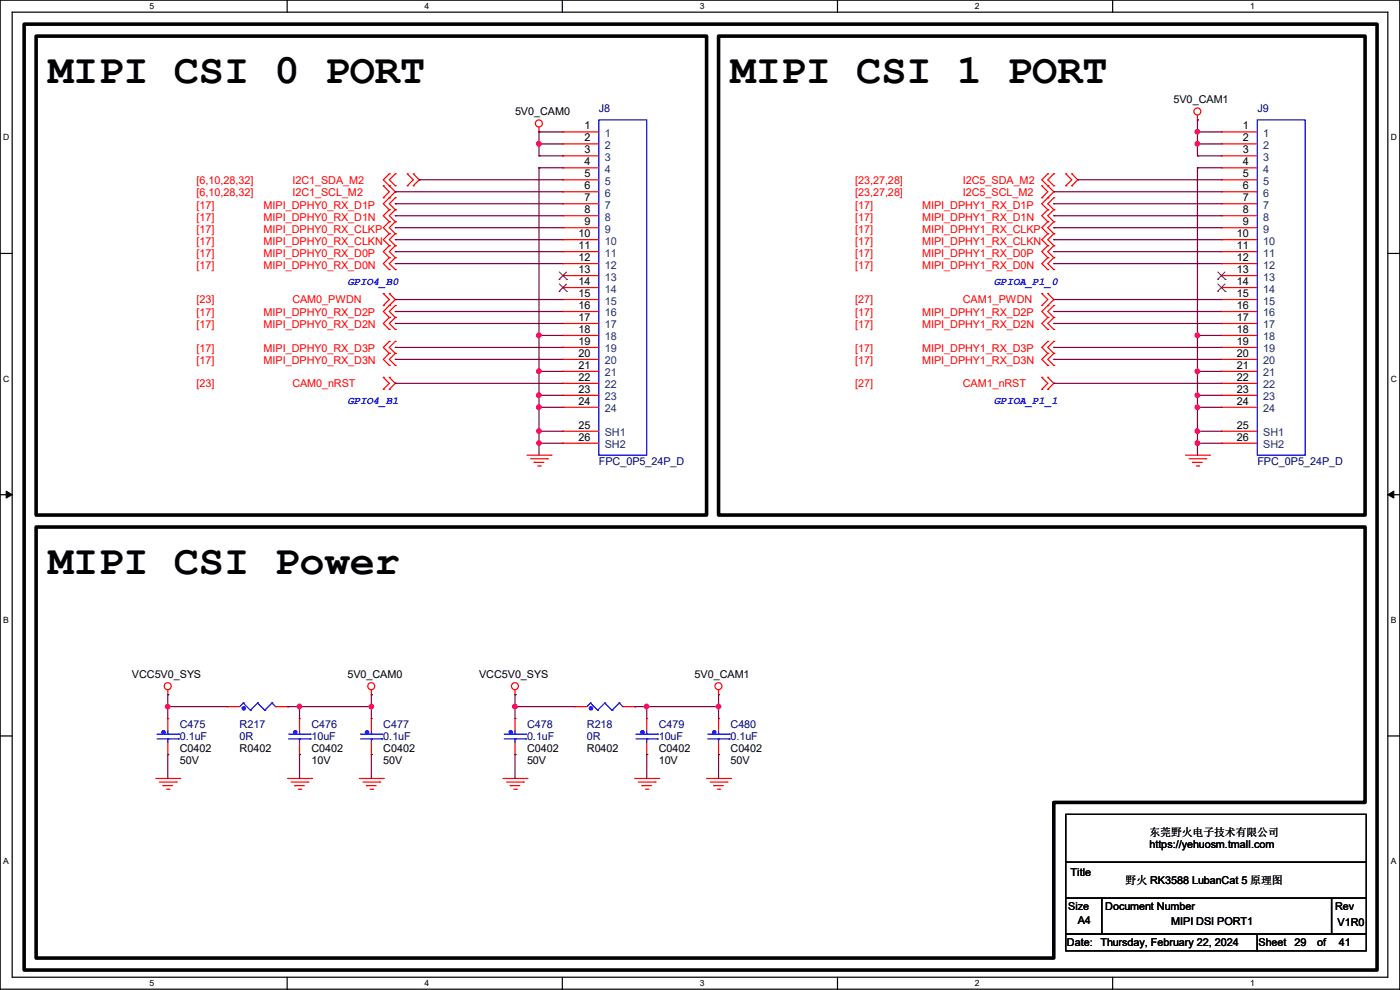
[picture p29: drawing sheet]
<svg xmlns="http://www.w3.org/2000/svg" width="297mm" height="210mm" viewBox="0 0 297 210" stroke-linecap="round" stroke-linejoin="round" font-family="sans-serif">
<defs><g id="words">
<g font-size="8.9">
<text x="10.2" y="17.6">MIPI CSI 0 PORT</text>
<text x="155" y="17.6">MIPI CSI 1 PORT</text>
<text x="10.2" y="121.8">MIPI CSI Power</text>
</g>
<g font-size="2.3" fill="#000080">
<text x="127" y="23.7">J8</text>
<text x="266.7" y="23.7">J9</text>
<text x="127" y="98.6">FPC_0P5_24P_D</text>
<text x="266.7" y="98.6">FPC_0P5_24P_D</text>
<text x="38.1" y="154.5">C475</text>
<text x="50.8" y="154.5">R217</text>
<text x="66.1" y="154.5">C476</text>
<text x="81.3" y="154.5">C477</text>
<text x="111.8" y="154.5">C478</text>
<text x="124.5" y="154.5">R218</text>
<text x="139.7" y="154.5">C479</text>
<text x="155" y="154.5">C480</text>
<text x="38.1" y="157.1">0.1uF</text>
<text x="50.8" y="157.1">0R</text>
<text x="66.1" y="157.1">10uF</text>
<text x="81.3" y="157.1">0.1uF</text>
<text x="111.8" y="157.1">0.1uF</text>
<text x="124.5" y="157.1">0R</text>
<text x="139.7" y="157.1">10uF</text>
<text x="155" y="157.1">0.1uF</text>
</g>
<g font-size="2.3">
<text x="249" y="21.9">5V0_CAM1</text>
<text x="109.3" y="24.5">5V0_CAM0</text>
<text x="124" y="27.4">1</text>
<text x="124" y="30">2</text>
<text x="263.7" y="27.4">1</text>
<text x="263.7" y="30">2</text>
<text x="124" y="32.5">3</text>
<text x="124" y="35.1">4</text>
<text x="263.7" y="32.5">3</text>
<text x="263.7" y="35.1">4</text>
<text x="124" y="37.6">5</text>
<text x="124" y="40.1">6</text>
<text x="263.7" y="37.6">5</text>
<text x="263.7" y="40.1">6</text>
<text x="124" y="42.7">7</text>
<text x="124" y="45.2">8</text>
<text x="124" y="47.8">9</text>
<text x="263.7" y="42.7">7</text>
<text x="263.7" y="45.2">8</text>
<text x="263.7" y="47.8">9</text>
<text x="122.7" y="50.3">10</text>
<text x="122.7" y="52.8">11</text>
<text x="262.4" y="50.3">10</text>
<text x="262.4" y="52.8">11</text>
<text x="122.7" y="55.4">12</text>
<text x="122.7" y="57.9">13</text>
<text x="262.4" y="55.4">12</text>
<text x="262.4" y="57.9">13</text>
<text x="122.7" y="60.5">14</text>
<text x="122.7" y="63">15</text>
<text x="122.7" y="65.5">16</text>
<text x="262.4" y="60.5">14</text>
<text x="262.4" y="63">15</text>
<text x="262.4" y="65.5">16</text>
<text x="122.7" y="68.1">17</text>
<text x="122.7" y="70.6">18</text>
<text x="262.4" y="68.1">17</text>
<text x="262.4" y="70.6">18</text>
<text x="122.7" y="73.2">19</text>
<text x="122.7" y="75.7">20</text>
<text x="262.4" y="73.2">19</text>
<text x="262.4" y="75.7">20</text>
<text x="122.7" y="78.2">21</text>
<text x="122.7" y="80.8">22</text>
<text x="122.7" y="83.3">23</text>
<text x="262.4" y="78.2">21</text>
<text x="262.4" y="80.8">22</text>
<text x="262.4" y="83.3">23</text>
<text x="122.7" y="85.9">24</text>
<text x="262.4" y="85.9">24</text>
<text x="122.7" y="90.9">25</text>
<text x="122.7" y="93.5">26</text>
<text x="262.4" y="90.9">25</text>
<text x="262.4" y="93.5">26</text>
<text x="28" y="143.8">VCC5V0_SYS</text>
<text x="73.7" y="143.8">5V0_CAM0</text>
<text x="101.6" y="143.8">VCC5V0_SYS</text>
<text x="147.4" y="143.8">5V0_CAM1</text>
<text x="38.1" y="159.6">C0402</text>
<text x="50.8" y="159.6">R0402</text>
<text x="66.1" y="159.6">C0402</text>
<text x="81.3" y="159.6">C0402</text>
<text x="111.8" y="159.6">C0402</text>
<text x="124.5" y="159.6">R0402</text>
<text x="139.7" y="159.6">C0402</text>
<text x="155" y="159.6">C0402</text>
<text x="38.1" y="162.1">50V</text>
<text x="66.1" y="162.1">10V</text>
<text x="81.3" y="162.1">50V</text>
<text x="111.8" y="162.1">50V</text>
<text x="139.7" y="162.1">10V</text>
<text x="155" y="162.1">50V</text>
<text x="243.9" y="177.4">东莞野火电子技术有限公司</text>
<text x="243.9" y="179.9">https://yehuosm.tmall.com</text>
<text x="227.1" y="185.8">Title</text>
<text x="238.8" y="187.5">野火 RK3588 LubanCat 5 原理图</text>
<text x="226.6" y="193.1">Size</text>
<text x="228.6" y="195.9">A4</text>
<text x="234.5" y="193.1">Document Number</text>
<text x="248.5" y="196.2">MIPI DSI PORT1</text>
<text x="283.3" y="193.1">Rev</text>
<text x="283.8" y="196.4">V1R0</text>
<text x="226.4" y="200.7">Date:</text>
<text x="233.5" y="200.7">Thursday, February 22, 2024</text>
<text x="267" y="200.7">Sheet</text>
<text x="274.6" y="200.7">29</text>
<text x="279.4" y="200.7">of</text>
<text x="284" y="200.7">41</text>
</g>
<g font-size="2.3" fill="#004080">
<text x="128.3" y="29">1</text>
<text x="268" y="29">1</text>
<text x="128.3" y="31.6">2</text>
<text x="128.3" y="34.1">3</text>
<text x="268" y="31.6">2</text>
<text x="268" y="34.1">3</text>
<text x="128.3" y="36.7">4</text>
<text x="128.3" y="39.2">5</text>
<text x="128.3" y="41.7">6</text>
<text x="268" y="36.7">4</text>
<text x="268" y="39.2">5</text>
<text x="268" y="41.7">6</text>
<text x="128.3" y="44.3">7</text>
<text x="128.3" y="46.8">8</text>
<text x="268" y="44.3">7</text>
<text x="268" y="46.8">8</text>
<text x="128.3" y="49.4">9</text>
<text x="128.3" y="51.9">10</text>
<text x="268" y="49.4">9</text>
<text x="268" y="51.9">10</text>
<text x="128.3" y="54.4">11</text>
<text x="128.3" y="57">12</text>
<text x="128.3" y="59.5">13</text>
<text x="268" y="54.4">11</text>
<text x="268" y="57">12</text>
<text x="268" y="59.5">13</text>
<text x="128.3" y="62.1">14</text>
<text x="128.3" y="64.6">15</text>
<text x="268" y="62.1">14</text>
<text x="268" y="64.6">15</text>
<text x="128.3" y="67.1">16</text>
<text x="128.3" y="69.7">17</text>
<text x="268" y="67.1">16</text>
<text x="268" y="69.7">17</text>
<text x="128.3" y="72.2">18</text>
<text x="128.3" y="74.8">19</text>
<text x="128.3" y="77.3">20</text>
<text x="268" y="72.2">18</text>
<text x="268" y="74.8">19</text>
<text x="268" y="77.3">20</text>
<text x="128.3" y="79.8">21</text>
<text x="128.3" y="82.4">22</text>
<text x="268" y="79.8">21</text>
<text x="268" y="82.4">22</text>
<text x="128.3" y="84.9">23</text>
<text x="128.3" y="87.5">24</text>
<text x="268" y="84.9">23</text>
<text x="268" y="87.5">24</text>
<text x="128.3" y="92.5">SH1</text>
<text x="128.3" y="95.1">SH2</text>
<text x="268" y="92.5">SH1</text>
<text x="268" y="95.1">SH2</text>
</g>
<g font-size="2.3" fill="#f00">
<text x="41.7" y="38.9">[6,10,28,32]</text>
<text x="41.7" y="41.5">[6,10,28,32]</text>
<text x="62" y="38.9">I2C1_SDA_M2</text>
<text x="62" y="41.5">I2C1_SCL_M2</text>
<text x="181.4" y="41.5">[23,27,28]</text>
<text x="181.4" y="38.9">[23,27,28]</text>
<text x="204.3" y="41.5">I2C5_SCL_M2</text>
<text x="204.3" y="38.9">I2C5_SDA_M2</text>
<text x="41.7" y="44.3">[17]</text>
<text x="41.7" y="46.8">[17]</text>
<text x="55.9" y="44.3">MIPI_DPHY0_RX_D1P</text>
<text x="55.9" y="46.8">MIPI_DPHY0_RX_D1N</text>
<text x="181.4" y="44.3">[17]</text>
<text x="181.4" y="46.8">[17]</text>
<text x="195.6" y="44.3">MIPI_DPHY1_RX_D1P</text>
<text x="195.6" y="46.8">MIPI_DPHY1_RX_D1N</text>
<text x="41.7" y="49.4">[17]</text>
<text x="41.7" y="51.9">[17]</text>
<text x="55.9" y="49.4">MIPI_DPHY0_RX_CLKP</text>
<text x="55.9" y="51.9">MIPI_DPHY0_RX_CLKN</text>
<text x="181.4" y="49.4">[17]</text>
<text x="181.4" y="51.9">[17]</text>
<text x="195.6" y="49.4">MIPI_DPHY1_RX_CLKP</text>
<text x="195.6" y="51.9">MIPI_DPHY1_RX_CLKN</text>
<text x="41.7" y="54.4">[17]</text>
<text x="41.7" y="57">[17]</text>
<text x="55.9" y="54.4">MIPI_DPHY0_RX_D0P</text>
<text x="55.9" y="57">MIPI_DPHY0_RX_D0N</text>
<text x="181.4" y="54.4">[17]</text>
<text x="181.4" y="57">[17]</text>
<text x="195.6" y="54.4">MIPI_DPHY1_RX_D0P</text>
<text x="195.6" y="57">MIPI_DPHY1_RX_D0N</text>
<text x="41.7" y="64.3">[23]</text>
<text x="62" y="64.3">CAM0_PWDN</text>
<text x="181.4" y="64.3">[27]</text>
<text x="204.3" y="64.3">CAM1_PWDN</text>
<text x="41.7" y="67.1">[17]</text>
<text x="41.7" y="69.7">[17]</text>
<text x="55.9" y="67.1">MIPI_DPHY0_RX_D2P</text>
<text x="55.9" y="69.7">MIPI_DPHY0_RX_D2N</text>
<text x="181.4" y="67.1">[17]</text>
<text x="181.4" y="69.7">[17]</text>
<text x="195.6" y="67.1">MIPI_DPHY1_RX_D2P</text>
<text x="195.6" y="69.7">MIPI_DPHY1_RX_D2N</text>
<text x="41.7" y="74.8">[17]</text>
<text x="41.7" y="77.3">[17]</text>
<text x="55.9" y="74.8">MIPI_DPHY0_RX_D3P</text>
<text x="55.9" y="77.3">MIPI_DPHY0_RX_D3N</text>
<text x="181.4" y="74.8">[17]</text>
<text x="181.4" y="77.3">[17]</text>
<text x="195.6" y="74.8">MIPI_DPHY1_RX_D3P</text>
<text x="195.6" y="77.3">MIPI_DPHY1_RX_D3N</text>
<text x="41.7" y="82.1">[23]</text>
<text x="62" y="82.1">CAM0_nRST</text>
<text x="181.4" y="82.1">[27]</text>
<text x="204.3" y="82.1">CAM1_nRST</text>
</g>
<g font-size="2.3" fill="#00f">
<text x="73.7" y="60.4">GPIO4_B0</text>
<text x="210.9" y="60.4">GPIOA_P1_0</text>
<text x="73.7" y="85.8">GPIO4_B1</text>
<text x="210.9" y="85.8">GPIOA_P1_1</text>
</g>
<g font-size="1.8">
<text x="31.7" y="1.9">5</text>
<text x="90.1" y="1.9">4</text>
<text x="148.5" y="1.9">3</text>
<text x="206.8" y="1.9">2</text>
<text x="265.2" y="1.9">1</text>
<text x=".7" y="29.8">D</text>
<text x="295.1" y="29.8">D</text>
<text x=".7" y="80.9">C</text>
<text x="295.1" y="80.9">C</text>
<text x=".7" y="132.1">B</text>
<text x="295.1" y="132.1">B</text>
<text x=".7" y="183.3">A</text>
<text x="295.1" y="183.3">A</text>
<text x="31.7" y="209.2">5</text>
<text x="90.1" y="209.2">4</text>
<text x="148.5" y="209.2">3</text>
<text x="206.8" y="209.2">2</text>
<text x="265.2" y="209.2">1</text>
</g>
</g></defs>
<path d="M0 0h297v209.8h-297zM2.6 2.6h291.8v204.7h-291.8z" fill="none" stroke="#000" stroke-width=".25"/>
<g fill="#fff">
<path d="M31.7 .3h1v2h-1z"/>
<path d="M31.7 207.6h1v1.9h-1z"/>
</g>
<path d="M60.9 0v2.6M60.9 207.3v2.5" fill="none" stroke="#000" stroke-width=".25"/>
<g fill="#fff">
<path d="M90.1 .3h1v2h-1z"/>
<path d="M90.1 207.6h1v1.9h-1z"/>
</g>
<path d="M119.3 0v2.6M119.3 207.3v2.5" fill="none" stroke="#000" stroke-width=".25"/>
<g fill="#fff">
<path d="M148.5 .3h.9v2h-.9z"/>
<path d="M148.5 207.6h.9v1.9h-.9z"/>
</g>
<path d="M177.7 0v2.6M177.7 207.3v2.5" fill="none" stroke="#000" stroke-width=".25"/>
<g fill="#fff">
<path d="M206.8 .3h1v2h-1z"/>
<path d="M206.8 207.6h1v1.9h-1z"/>
</g>
<path d="M236.1 0v2.6M236.1 207.3v2.5" fill="none" stroke="#000" stroke-width=".25"/>
<g fill="#fff">
<path d="M265.2 .3h1v2h-1z"/>
<path d="M265.2 207.6h1v1.9h-1z"/>
<path d="M.7 28.2h1.2v1.9h-1.2z"/>
<path d="M295.1 28.2h1.2v1.9h-1.2z"/>
<path d="M.7 79.3h1.2v2h-1.2z"/>
<path d="M295.1 79.3h1.2v2h-1.2z"/>
</g>
<path d="M0 53.8h2.6M294.4 53.8h2.6" fill="none" stroke="#000" stroke-width=".25"/>
<g fill="#fff">
<path d="M.7 130.5h1.2v2h-1.2z"/>
<path d="M295.1 130.5h1.1v2h-1.1z"/>
</g>
<path d="M0 104.9h2.6M294.4 104.9h2.6" fill="none" stroke="#000" stroke-width=".25"/>
<path d="M1.3 104.2l1.3 .7-1.3 .8zM294.4 104.9l1.3-.7v1.5z" fill="#000" stroke="#000" stroke-width=".21"/>
<g fill="#fff">
<path d="M.7 181.7h1.2v2h-1.2z"/>
<path d="M295.1 181.7h1.1v2h-1.1z"/>
</g>
<path d="M0 156.1h2.6M294.4 156.1h2.6M226.1 172.8h63.8v10.1h-63.8zM226.1 182.9h63.8v7.6h-63.8zM226.1 190.5h7.6v7.7h-7.6zM226.1 198.2h40.6v3.5h-40.6zM233.7 190.5h48.8v7.7h-48.8zM266.7 198.2h23.2v3.5h-23.2zM282.5 190.5h7.4v7.7h-7.4z" fill="none" stroke="#000" stroke-width=".25"/>
<path d="M5.1 5.1h287v200.7h-287zM7.7 7.7h142.2v101.6h-142.2zM152.4 7.7h137.2v101.6h-137.2zM7.7 111.8h281.9v58.4h-66v33h-215.9z" fill="none" stroke="#000" stroke-width=".76"/>
<g fill="none" stroke="#f00" stroke-width=".25">
<path d="M81.3 39.4h.1M81.3 39.4l1.3 1.3-1.3 1.3M82.6 39.4h.1M82.6 36.9h.1M82.6 36.9l-1.3 1.2 2.6 2.6-2.6 2.5 1.3 1.3M83.9 39.4h.1M83.9 36.9h.1M83.9 36.9l-1.3 1.2 1.3 1.3M86.4 39.4h.1M86.4 36.9h.1M86.4 36.9l1.3 1.2-1.3 1.3M87.7 36.9h.1"/>
<path d="M87.7 39.4h.1M87.7 36.9l1.2 1.2-1.2 1.3M114.3 28h.1M114.3 27v1M119.4 28h.1M119.4 30.5h.1M119.4 33.1h.1M119.4 35.6h.1M119.4 38.1h.1M119.4 28h7.6M119.4 30.5h7.6M119.4 33.1h7.6"/>
<path d="M119.4 35.6h7.6M119.4 38.1h7.6M221 39.4h.1M221 39.4l1.3 1.3-1.3 1.3M222.3 39.4h.1M222.3 36.9h.1M222.3 36.9l-1.3 1.2 2.6 2.6-2.6 2.5 1.3 1.3M223.6 39.4h.1M223.6 36.9h.1M223.6 36.9l-1.3 1.2 1.3 1.3M226.1 39.4h.1M226.1 36.9h.1"/>
<path d="M226.1 36.9l1.3 1.2-1.3 1.3M227.4 36.9h.1M227.4 39.4h.1M227.4 36.9l1.2 1.2-1.2 1.3M254 25.4h.1M254 24.4v1M259.1 28h.1M259.1 30.5h.1M259.1 33.1h.1M259.1 35.6h.1M259.1 38.1h.1M259.1 28h7.6"/>
<path d="M259.1 30.5h7.6M259.1 33.1h7.6M259.1 35.6h7.6M259.1 38.1h7.6M81.3 42h.1M82.6 47h.1M82.6 49.6h.1M82.6 42h.1M82.6 44.5h.1M82.6 52.1h.1M82.6 54.7h.1M82.6 57.2h.1"/>
<path d="M82.6 47l-1.3 1.3 1.3 1.3M82.6 44.5l-1.3 1.3 1.3 1.2M82.6 52.1l-1.3 1.3 1.3 1.3M82.6 49.6l-1.3 1.2 1.3 1.3M82.6 54.7l-1.3 1.2 1.3 1.3M83.9 47h.1M83.9 49.6h.1M83.9 42h.1M83.9 44.5h.1M83.9 52.1h.1M83.9 54.7h.1M83.9 57.2h.1"/>
<path d="M83.9 47l-1.3 1.3 1.3 1.3M83.9 42l-1.3 1.2 1.3 1.3M83.9 44.5l-1.3 1.3 1.3 1.2M83.9 52.1l-1.3 1.3 1.3 1.3M83.9 49.6l-1.3 1.2 1.3 1.3M83.9 54.7l-1.3 1.2 1.3 1.3M119.4 40.7h.1M119.4 43.2h.1M119.4 45.8h.1M119.4 48.3h.1M119.4 50.8h.1M119.4 53.4h.1"/>
<path d="M119.4 55.9h.1M119.4 58.5h.1M119.4 40.7h7.6M119.4 43.2h7.6M119.4 45.8h7.6M119.4 48.3h7.6M119.4 50.8h7.6M119.4 53.4h7.6M119.4 55.9h7.6M119.4 58.5h7.6M221 42h.1M222.3 47h.1"/>
<path d="M222.3 49.6h.1M222.3 52.1h.1M222.3 42h.1M222.3 44.5h.1M222.3 54.7h.1M222.3 57.2h.1M222.3 47l-1.3 1.3 1.3 1.3M222.3 49.6l-1.3 1.2 1.3 1.3M222.3 44.5l-1.3 1.3 1.3 1.2M222.3 52.1l-1.3 1.3 1.3 1.3M222.3 54.7l-1.3 1.2 1.3 1.3M223.6 47h.1"/>
<path d="M223.6 49.6h.1M223.6 52.1h.1M223.6 42h.1M223.6 44.5h.1M223.6 54.7h.1M223.6 57.2h.1M223.6 47l-1.3 1.3 1.3 1.3M223.6 49.6l-1.3 1.2 1.3 1.3M223.6 42l-1.3 1.2 1.3 1.3M223.6 44.5l-1.3 1.3 1.3 1.2M223.6 52.1l-1.3 1.3 1.3 1.3M223.6 54.7l-1.3 1.2 1.3 1.3"/>
<path d="M259.1 40.7h.1M259.1 43.2h.1M259.1 45.8h.1M259.1 48.3h.1M259.1 50.8h.1M259.1 53.4h.1M259.1 55.9h.1M259.1 58.5h.1M259.1 40.7h7.6M259.1 43.2h7.6M259.1 45.8h7.6M259.1 48.3h7.6"/>
<path d="M259.1 50.8h7.6M259.1 53.4h7.6M259.1 55.9h7.6M259.1 58.5h7.6M81.3 64.8h.1M81.3 62.3h.1M81.3 62.3l1.3 1.2-1.3 1.3M82.6 72.4h.1M82.6 75h.1M82.6 64.8h.1M82.6 67.4h.1M82.6 77.5h.1"/>
<path d="M82.6 69.9h.1M82.6 62.3h.1M82.6 72.4l-1.3 1.3 1.3 1.3M82.6 62.3l1.3 1.2-2.6 2.6 1.3 1.3M82.6 75l-1.3 1.2 1.3 1.3M82.6 67.4l-1.3 1.2 1.3 1.3M83.9 72.4h.1M83.9 75h.1M83.9 64.8h.1M83.9 67.4h.1M83.9 77.5h.1M83.9 69.9h.1"/>
<path d="M83.9 72.4l-1.3 1.3 1.3 1.3M83.9 64.8l-1.3 1.3 1.3 1.3M83.9 75l-1.3 1.2 1.3 1.3M83.9 67.4l-1.3 1.2 1.3 1.3M119.4 61h.1M119.4 63.5h.1M119.4 66.1h.1M119.4 68.6h.1M119.4 71.2h.1M119.4 73.7h.1M119.4 76.2h.1M119.4 78.8h.1"/>
<path d="M119.4 61h7.6M119.4 63.5h7.6M119.4 66.1h7.6M119.4 68.6h7.6M119.4 71.2h7.6M119.4 73.7h7.6M119.4 76.2h7.6M119.4 78.8h7.6M221 64.8h.1M221 62.3h.1M221 62.3l1.3 1.2-1.3 1.3M222.3 72.4h.1"/>
<path d="M222.3 75h.1M222.3 77.5h.1M222.3 64.8h.1M222.3 67.4h.1M222.3 69.9h.1M222.3 62.3h.1M222.3 72.4l-1.3 1.3 1.3 1.3M222.3 75l-1.3 1.2 1.3 1.3M222.3 62.3l1.3 1.2-2.6 2.6 1.3 1.3M222.3 67.4l-1.3 1.2 1.3 1.3M223.6 72.4h.1M223.6 75h.1"/>
<path d="M223.6 77.5h.1M223.6 64.8h.1M223.6 67.4h.1M223.6 69.9h.1M223.6 72.4l-1.3 1.3 1.3 1.3M223.6 75l-1.3 1.2 1.3 1.3M223.6 64.8l-1.3 1.3 1.3 1.3M223.6 67.4l-1.3 1.2 1.3 1.3M259.1 61h.1M259.1 63.5h.1M259.1 66.1h.1M259.1 68.6h.1"/>
<path d="M259.1 71.2h.1M259.1 73.7h.1M259.1 76.2h.1M259.1 78.8h.1M259.1 61h7.6M259.1 63.5h7.6M259.1 66.1h7.6M259.1 68.6h7.6M259.1 71.2h7.6M259.1 73.7h7.6M259.1 76.2h7.6M259.1 78.8h7.6"/>
<path d="M81.3 82.6h.1M81.3 80.1h.1M81.3 80.1l1.3 1.2-1.3 1.3M82.6 80.1h.1M82.6 82.6h.1M82.6 80.1l1.3 1.2-1.3 1.3M111.8 96.6h5.1M112.6 97.3h3.5M113.3 98.1h.1M113.3 98.1h2.1M114.1 98.8h.5M114.6 98.8h.1"/>
<path d="M116.1 97.3h.1M116.9 96.6h.1M119.4 81.3h.1M119.4 83.9h.1M119.4 86.4h.1M119.4 91.5h.1M119.4 94h.1M119.4 81.3h7.6M119.4 83.9h7.6M119.4 86.4h7.6M119.4 91.5h7.6M119.4 94h7.6"/>
<path d="M221 82.6h.1M221 80.1h.1M221 80.1l1.3 1.2-1.3 1.3M222.3 80.1h.1M222.3 82.6h.1M222.3 80.1l1.3 1.2-1.3 1.3M251.5 96.6h5.1M252.3 97.3h3.5M253 98.1h.1M253 98.1h2.1M253.8 98.8h.5M254.3 98.8h.1"/>
<path d="M255.8 97.3h.1M256.6 96.6h.1M259.1 81.3h.1M259.1 83.9h.1M259.1 86.4h.1M259.1 91.5h.1M259.1 94h.1M259.1 81.3h7.6M259.1 83.9h7.6M259.1 86.4h7.6M259.1 91.5h7.6M259.1 94h7.6"/>
<path d="M35.6 147.4h.1M35.6 152.4h.1M35.6 146.3v1.1M35.6 152.4v2.6M35.6 157.5v2.6M48.3 149.9h.1M48.3 149.9h2.5M58.5 149.9h2.5M61 149.9h.1M63.5 152.4h.1M63.5 152.4v2.6M63.5 157.5v2.6"/>
<path d="M78.8 147.4h.1M78.8 152.4h.1M78.8 146.3v1.1M78.8 152.4v2.6M78.8 157.5v2.6M109.3 147.4h.1M109.3 152.4h.1M109.3 146.3v1.1M109.3 152.4v2.6M109.3 157.5v2.6M122 149.9h.1M122 149.9h2.5"/>
<path d="M132.1 149.9h2.6M134.7 149.9h.1M137.2 152.4h.1M137.2 152.4v2.6M137.2 157.5v2.6M152.4 147.4h.1M152.4 152.4h.1M152.4 146.3v1.1M152.4 152.4v2.6M152.4 157.5v2.6M33.1 165.1h5M33.8 165.9h3.6"/>
<path d="M34.6 166.7h.1M34.6 166.7h2M35.3 167.4h.6M35.6 160.1h.1M35.9 167.4h.1M37.4 165.9h.1M38.1 165.1h.1M61 165.1h5.1M61.8 165.9h3.5M62.5 166.7h.1M62.5 166.7h2.1M63.3 167.4h.5"/>
<path d="M63.5 160.1h.1M63.8 167.4h.1M65.3 165.9h.1M66.1 165.1h.1M76.2 165.1h5.1M77 165.9h3.6M77.8 166.7h.1M77.8 166.7h2M78.5 167.4h.5M78.8 160.1h.1M79 167.4h.1M80.6 165.9h.1"/>
<path d="M81.3 165.1h.1M106.7 165.1h5.1M107.5 165.9h3.5M108.2 166.7h.1M108.2 166.7h2.1M109 167.4h.5M109.3 160.1h.1M109.5 167.4h.1M111 165.9h.1M111.8 165.1h.1M134.7 165.1h5M135.4 165.9h3.6"/>
<path d="M136.2 166.7h.1M136.2 166.7h2M136.9 167.4h.6M137.2 160.1h.1M137.5 167.4h.1M139 165.9h.1M139.7 165.1h.1M149.9 165.1h5.1M150.7 165.9h3.5M151.4 166.7h.1M151.4 166.7h2.1M152.2 167.4h.5"/>
<path d="M152.4 160.1h.1M152.7 167.4h.1M154.2 165.9h.1M155 165.1h.1"/>
<circle cx="114.3" cy="26.2" r=".74"/>
<circle cx="254" cy="23.6" r=".74"/>
<circle cx="35.6" cy="145.6" r=".74"/>
<circle cx="78.8" cy="145.6" r=".74"/>
<circle cx="109.2" cy="145.6" r=".74"/>
<circle cx="152.4" cy="145.6" r=".74"/>
</g>
<g fill="none" stroke="#00f" stroke-width=".25">
<path d="M127 25.4h10.2v71.2h-10.2zM266.7 25.4h10.2v71.2h-10.2zM33.3 156.8h4.6M33.3 155.7h4.6M35.6 156.8h.1M35.6 155.7h.1M35.6 155v.7M35.6 156.8v.7M37.9 156.8h.1M37.9 155.7h.1M51.6 149.1h.1M51.6 149.1l-.8 .8"/>
<path d="M51.6 149.1l1.5 1.6M53.1 150.7h.1M54.7 149.1h.1M54.7 149.1l-1.6 1.6M54.7 149.1l1.5 1.6M56.2 150.7h.1M57.7 149.1h.1M57.7 149.1l-1.5 1.6M57.7 149.1l.8 .8M58.5 149.9h.1M61.3 156.8h4.5M61.3 155.7h4.5"/>
<path d="M63.5 156.8h.1M63.5 155.7h.1M63.5 155v.7M63.5 156.8v.7M65.8 156.8h.1M65.8 155.7h.1M76.5 156.8h4.6M76.5 155.7h4.6M78.8 156.8h.1M78.8 155.7h.1M78.8 155v.7M78.8 156.8v.7"/>
<path d="M81.1 156.8h.1M81.1 155.7h.1M107 156.8h4.5M107 155.7h4.5M109.3 156.8h.1M109.3 155.7h.1M109.3 155v.7M109.3 156.8v.7M111.5 156.8h.1M111.5 155.7h.1M125.3 149.1h.1M125.3 149.1l-.8 .8"/>
<path d="M125.3 149.1l1.5 1.6M126.8 150.7h.1M128.3 149.1h.1M128.3 149.1l-1.5 1.6M128.3 149.1l1.5 1.6M129.8 150.7h.1M131.4 149.1h.1M131.4 149.1l-1.6 1.6M131.4 149.1l.7 .8M132.1 149.9h.1M134.9 156.8h4.6M134.9 155.7h4.6"/>
<path d="M137.2 156.8h.1M137.2 155.7h.1M137.2 155v.7M137.2 156.8v.7M139.5 156.8h.1M139.5 155.7h.1M150.2 156.8h4.5M150.2 155.7h4.5M152.4 156.8h.1M152.4 155.7h.1M152.4 155v.7M152.4 156.8v.7"/>
<path d="M154.7 156.8h.1M154.7 155.7h.1"/>
</g>
<g fill="#00f" stroke="#00f" stroke-width=".25">
<circle cx="125.4" cy="150.3" r=".36"/>
<circle cx="51.7" cy="150.3" r=".36"/>
<circle cx="151.5" cy="155.3" r=".36"/>
<circle cx="136.3" cy="155.3" r=".36"/>
<circle cx="62.6" cy="155.3" r=".36"/>
<circle cx="77.9" cy="155.3" r=".36"/>
<circle cx="108.4" cy="155.3" r=".36"/>
<circle cx="34.7" cy="155.3" r=".36"/>
</g>
<g fill="none" stroke="#804000" stroke-width=".21">
<path d="M118.6 59.3h.1M118.7 57.7l1.5 1.6M120.2 57.7l-1.6 1.6M120.2 59.3h.1M258.3 59.3h.1M258.4 57.7l1.5 1.6M259.9 57.7l-1.6 1.6M259.9 59.3h.1M118.6 61.8h.1M118.7 60.2l1.5 1.6M120.2 60.2l-1.6 1.6M120.2 61.8h.1"/>
<path d="M258.3 61.8h.1M258.4 60.2l1.5 1.6M259.9 60.2l-1.6 1.6M259.9 61.8h.1"/>
</g>
<g fill="none" stroke="#800040" stroke-width=".25">
<path d="M88.9 38.1h.1M88.9 38.1h30.5M114.3 33.1h.1M114.3 28h.1M114.3 30.5h.1M114.3 35.6h.1M114.3 33.1h5.1M114.3 30.5h5.1M114.3 35.6h5.1M114.3 28v5.1M114.3 35.6v61M114.3 28h5.1"/>
<path d="M228.6 38.1h.1M228.6 38.1h30.5M254 33.1h.1M254 25.4h.1M254 30.5h.1M254 35.6h.1M254 28h.1M254 25.4v7.7M254 35.6v61M254 33.1h5.1M254 30.5h5.1M254 35.6h5.1"/>
<path d="M254 28h5.1M83.9 40.7h.1M83.9 45.8h.1M83.9 48.3h.1M83.9 50.8h.1M83.9 55.9h.1M83.9 53.4h.1M83.9 43.2h.1M83.9 40.7h35.5M83.9 45.8h35.5M83.9 48.3h35.5M83.9 50.8h35.5"/>
<path d="M83.9 55.9h35.5M83.9 43.2h35.5M83.9 53.4h35.5M223.6 40.7h.1M223.6 45.8h.1M223.6 48.3h.1M223.6 50.8h.1M223.6 55.9h.1M223.6 43.2h.1M223.6 53.4h.1M223.6 40.7h35.5M223.6 45.8h35.5"/>
<path d="M223.6 48.3h35.5M223.6 50.8h35.5M223.6 55.9h35.5M223.6 43.2h35.5M223.6 53.4h35.5M83.9 63.5h.1M83.9 66.1h.1M83.9 68.6h.1M83.9 73.7h.1M83.9 76.2h.1M83.9 63.5h35.5M83.9 66.1h35.5"/>
<path d="M83.9 68.6h35.5M83.9 73.7h35.5M83.9 76.2h35.5M114.3 71.2h.1M114.3 78.8h.1M114.3 71.2h5.1M114.3 78.8h5.1M223.6 63.5h.1M223.6 76.2h.1M223.6 73.7h.1M223.6 68.6h.1M223.6 66.1h.1"/>
<path d="M223.6 63.5h35.5M223.6 66.1h35.5M223.6 68.6h35.5M223.6 73.7h35.5M223.6 76.2h35.5M254 78.8h.1M254 71.2h.1M254 71.2h5.1M254 78.8h5.1M83.9 81.3h.1M83.9 81.3h35.5M114.3 91.5h.1"/>
<path d="M114.3 94h.1M114.3 83.9h.1M114.3 86.4h.1M114.3 91.5h5.1M114.3 94h5.1M114.3 83.9h5.1M114.3 86.4h5.1M223.6 81.3h.1M223.6 81.3h35.5M254 91.5h.1M254 94h.1M254 83.9h.1"/>
<path d="M254 86.4h.1M254 91.5h5.1M254 94h5.1M254 83.9h5.1M254 86.4h5.1M35.6 149.9h.1M35.6 147.4h.1M35.6 149.9h12.7M35.6 147.4v5M61 149.9h.1M61 149.9h17.8M63.5 149.9h.1"/>
<path d="M63.5 149.9v2.5M78.8 149.9h.1M78.8 147.4h.1M78.8 147.4v5M109.3 149.9h.1M109.3 147.4h.1M109.3 149.9h12.7M109.3 147.4v5M134.7 149.9h.1M134.7 149.9h17.7M137.2 149.9h.1M137.2 149.9v2.5"/>
<path d="M152.4 149.9h.1M152.4 147.4h.1M152.4 147.4v5M35.6 160.1h.1M35.6 160.1v5M63.5 160.1h.1M63.5 160.1v5M78.8 160.1h.1M78.8 160.1v5M109.3 160.1h.1M109.3 160.1v5M137.2 160.1h.1"/>
<path d="M137.2 160.1v5M152.4 160.1h.1M152.4 160.1v5"/>
</g>
<g fill="#f0f" stroke="#f0f" stroke-width=".25">
<circle cx="254" cy="91.5" r=".49"/>
<circle cx="254" cy="94" r=".49"/>
<circle cx="254" cy="71.1" r=".49"/>
<circle cx="254" cy="86.4" r=".49"/>
<circle cx="114.3" cy="94" r=".49"/>
<circle cx="114.3" cy="91.5" r=".49"/>
<circle cx="114.3" cy="30.5" r=".49"/>
<circle cx="114.3" cy="71.1" r=".49"/>
<circle cx="114.3" cy="86.4" r=".49"/>
<circle cx="114.3" cy="83.8" r=".49"/>
<circle cx="114.3" cy="78.8" r=".49"/>
<circle cx="78.8" cy="149.9" r=".49"/>
<circle cx="63.5" cy="149.9" r=".49"/>
<circle cx="254" cy="30.5" r=".49"/>
<circle cx="254" cy="28" r=".49"/>
<circle cx="254" cy="83.8" r=".49"/>
<circle cx="254" cy="78.8" r=".49"/>
<circle cx="35.6" cy="149.9" r=".49"/>
<circle cx="109.2" cy="149.9" r=".49"/>
<circle cx="152.4" cy="149.9" r=".49"/>
<circle cx="137.2" cy="149.9" r=".49"/>
</g>
<use href="#words"/>
</svg>
